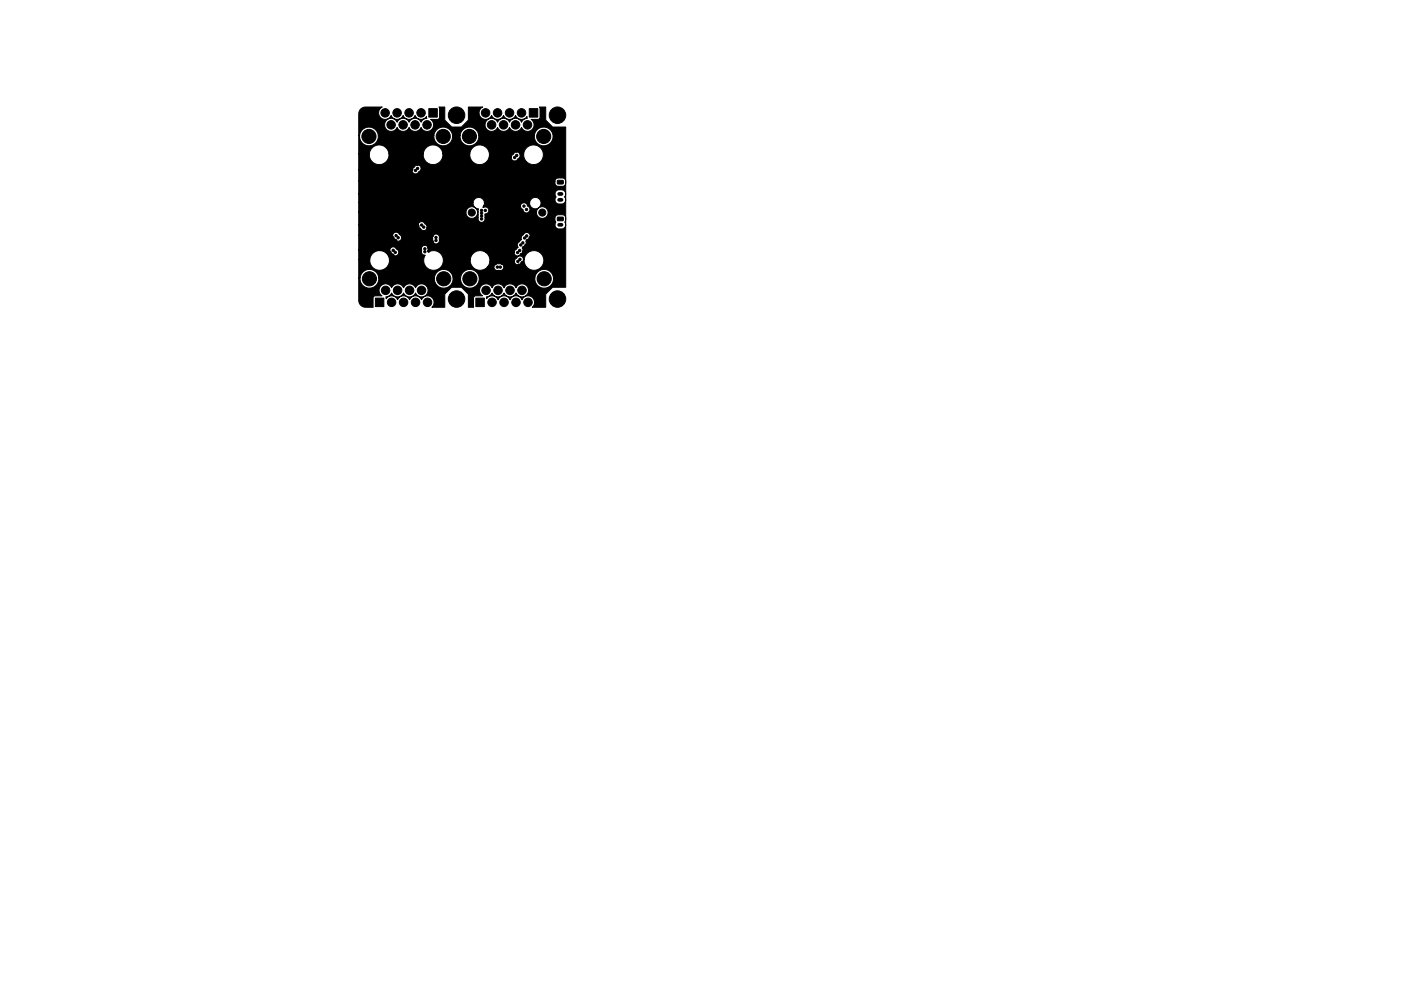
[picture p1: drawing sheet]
<svg xmlns="http://www.w3.org/2000/svg" width="297mm" height="210mm" viewBox="0 0 297 210" stroke-linecap="round" stroke-linejoin="round" font-family="sans-serif">
<g fill="#000" stroke="#000" stroke-width=".21">
<path d="M76.5 23.1l.4-.3 .6-.1h3.5a1.39 1.39 0 0 0-.3 2.3 1.39 1.39 0 0 0 2.2-.5 1.38 1.38 0 0 0 1.3 .8 1.38 1.38 0 0 0 1.3-.8 1.38 1.38 0 0 0 1.2 .8 1.38 1.38 0 0 0 1.3-.8 1.38 1.38 0 0 0 2.4 .2l.1 .4-.6 .2-.6 .6-.1-.1a1.38 1.38 0 0 0-1.3-.7 1.38 1.38 0 0 0-1.2 .8 1.38 1.38 0 0 0-1.2-.8 1.38 1.38 0 0 0-1.3 .8 1.39 1.39 0 0 0-2.1-.5 1.39 1.39 0 0 0 0 2.2 1.39 1.39 0 0 0 2.1-.6 1.38 1.38 0 0 0 1.3 .9 1.38 1.38 0 0 0 1.2-.9 1.38 1.38 0 0 0 1.3 .9 1.38 1.38 0 0 0 1.3-.9 1.38 1.38 0 0 0 2.1 .6 1.38 1.38 0 0 0-.1-2.3h1.4l.4-.1 .1-.4v-1.8l-.1-.3h1.2v2.8l1.5 1.4h2l1.5-1.4v-2.8h3a1.39 1.39 0 0 0-.3 2.3 1.39 1.39 0 0 0 2.2-.5 1.38 1.38 0 0 0 1.3 .8 1.38 1.38 0 0 0 1.3-.8 1.38 1.38 0 0 0 1.2 .8 1.38 1.38 0 0 0 1.3-.8 1.38 1.38 0 0 0 2.4 .2l.1 .4-.6 .2-.6 .6-.1-.1a1.38 1.38 0 0 0-1.3-.7 1.38 1.38 0 0 0-1.2 .8 1.38 1.38 0 0 0-1.2-.8 1.38 1.38 0 0 0-1.3 .8 1.39 1.39 0 0 0-2.1-.5 1.39 1.39 0 0 0 0 2.2 1.39 1.39 0 0 0 2.1-.6 1.38 1.38 0 0 0 1.3 .9 1.38 1.38 0 0 0 1.2-.9 1.38 1.38 0 0 0 1.3 .9 1.38 1.38 0 0 0 1.3-.9 1.38 1.38 0 0 0 2.1 .6 1.38 1.38 0 0 0-.1-2.3h1.4l.4-.1 .1-.4v-1.8l-.1-.3h1.3v2.8l1.4 1.4h2.8v34l-2.8 .1-1.4 1.4v2.8h-2.8l.1-.2a1.39 1.39 0 0 0-.3-2 1.39 1.39 0 0 0-2 .6 1.38 1.38 0 0 0-1.3-.8 1.38 1.38 0 0 0-1.3 .8 1.38 1.38 0 0 0-1.2-.8 1.38 1.38 0 0 0-1.3 .8 1.38 1.38 0 0 0-2.4-.2l-.1-.4 .6-.2 .6-.6 .1 .1a1.38 1.38 0 0 0 1.3 .7 1.38 1.38 0 0 0 1.2-.8 1.38 1.38 0 0 0 1.2 .8 1.38 1.38 0 0 0 1.3-.8 1.39 1.39 0 0 0 2.1 .5 1.39 1.39 0 0 0 0-2.2 1.39 1.39 0 0 0-2.1 .6 1.38 1.38 0 0 0-1.3-.9 1.38 1.38 0 0 0-1.2 .9 1.38 1.38 0 0 0-1.3-.9 1.38 1.38 0 0 0-1.3 .9 1.38 1.38 0 0 0-2.1-.6 1.38 1.38 0 0 0 .1 2.3h-1.7l-.2 .4v2h-1.1v-2.8l-1.5-1.4-2-.1-1.5 1.5v2.8h-2.7l.1-.2a1.39 1.39 0 0 0-.3-2 1.39 1.39 0 0 0-2 .6 1.38 1.38 0 0 0-1.3-.8 1.38 1.38 0 0 0-1.3 .8 1.38 1.38 0 0 0-1.2-.8 1.38 1.38 0 0 0-1.3 .8 1.38 1.38 0 0 0-2.4-.2l-.1-.4 .6-.2 .6-.6 .1 .1a1.38 1.38 0 0 0 1.3 .7 1.38 1.38 0 0 0 1.2-.8 1.38 1.38 0 0 0 1.2 .8 1.38 1.38 0 0 0 1.3-.8 1.39 1.39 0 0 0 2.1 .5 1.39 1.39 0 0 0 0-2.2 1.39 1.39 0 0 0-2.1 .6 1.38 1.38 0 0 0-1.3-.9 1.38 1.38 0 0 0-1.2 .9 1.38 1.38 0 0 0-1.3-.9 1.38 1.38 0 0 0-1.3 .9 1.38 1.38 0 0 0-2.1-.6 1.38 1.38 0 0 0 .1 2.3h-1.5l-.3 .2-.1 2.2h-1.8l-.8-.4-.3-.4-.1-.6v-4.8h.2v.3a1.99 1.99 0 0 0 2.2 1.8 1.99 1.99 0 0 0 1.8-2.1h11.8v.3a1.99 1.99 0 0 0 2.2 1.8 1.99 1.99 0 0 0 1.8-2.1h1.5v.3a1.99 1.99 0 0 0 2.2 1.8 1.99 1.99 0 0 0 1.8-2.1h11.8v.3a1.99 1.99 0 0 0 3 1.5 1.99 1.99 0 0 0 0-3.3 1.99 1.99 0 0 0-3 1.5h-11.8l-.1-.4a1.99 1.99 0 0 0-2.1-1.4 1.99 1.99 0 0 0-1.8 1.8h-1.5l-.1-.4a1.99 1.99 0 0 0-2.1-1.4 1.99 1.99 0 0 0-1.8 1.8h-11.8l-.1-.4a1.99 1.99 0 0 0-2.1-1.4 1.99 1.99 0 0 0-1.8 1.8h-.2v-3.9h2.3v.4a2.09 2.09 0 0 0 3.2 1.5 2.09 2.09 0 0 0 0-3.5 2.09 2.09 0 0 0-3.2 1.6h-2.3v-2.1h6.5v.2a1.25 1.25 0 0 0 1.7 .9 .85 .85 0 0 0-.3-1.4h5.3l.1 .4a.73 .73 0 0 0 .8 1 2.09 2.09 0 0 0 1.2 3.2 2.09 2.09 0 0 0 2.6-2.2h5.7v.4a2.09 2.09 0 0 0 1.5 1.8 2.09 2.09 0 0 0 2.2-.7h1.3v.1a.82 .82 0 0 0 1.2 .7 .76 .76 0 0 0 .9-.9 .76 .76 0 0 0-1.1-.5 .74 .74 0 0 0-1 .6h-1.3l.5-1.2h5.2v.1a.78 .78 0 0 0 .7 .7 .78 .78 0 0 0 .8-.5l.4-.6h.1v.4a2.09 2.09 0 0 0 3.2 1.5 2.09 2.09 0 0 0 0-3.5 2.09 2.09 0 0 0-3.2 1.6l-.1-.1a.78 .78 0 0 0-.7-.7 .78 .78 0 0 0-.8 .5l-.4 .6h-5.2l-.3-1.1-.7-.8h6.1v.1a.78 .78 0 0 0 .7 .7 .78 .78 0 0 0 .8-.5 .73 .73 0 0 0 .2-1.2l.5-.4a.99 .99 0 0 0 .4-1.1l.3-.4a.76 .76 0 0 0 .2-1.2 .76 .76 0 0 0-1.2 .3 .99 .99 0 0 0-.4 1.1l-.3 .4a.73 .73 0 0 0-.3 1.2l-.7 .6-.2 .4h-6.1a2.08 2.08 0 0 0-3.2 1.6h-5.7l-.1-.4a2.08 2.08 0 0 0-3.1-1.2l-.1-.4a.73 .73 0 0 0-.4-1 .73 .73 0 0 0-1 .6l-5.4-.1a.74 .74 0 0 0-.7-.2 .74 .74 0 0 0-.6 .6h-6.5v-3.1h7.2v.2a1.25 1.25 0 0 0 1.6 .9l.2-.7h6.6l.1 .4a.76 .76 0 0 0 .7 1 .76 .76 0 0 0 .6-1.1 .74 .74 0 0 0-.5-.9 .74 .74 0 0 0-.9 .6h-6.6l-.5-.6a.74 .74 0 0 0-.8-.4 .74 .74 0 0 0-.5 .6h-7.2v-2.2h12.6v.1a1.25 1.25 0 0 0 1.6 1 .73 .73 0 0 0 .1-1.1h27.3l.4 .7 1 .2a.88 .88 0 0 0 .8-.5 .88 .88 0 0 0-.2-1l.1-.1a1.14 1.14 0 0 0-.2-1.3l-1.2-.1a.79 .79 0 0 0-.7 1l.2 .5-.2 .6h-27.3l-.3-.3a.74 .74 0 0 0-.8-.4 .74 .74 0 0 0-.6 .7h-12.6v-2.7h22.7v.2a1.24 1.24 0 0 0 1.9 1 1.24 1.24 0 0 0 0-2.2 1.24 1.24 0 0 0-1.9 1h-22.7v-2h24.2v.2a1.2 1.2 0 0 0 1.1 1.1v1.8a.78 .78 0 0 0 .7 1.1 .78 .78 0 0 0 .7-1.1v-.7a.76 .76 0 0 0 .8-1 .76 .76 0 0 0-1.2-.4h-.1l.3-.3h7.8v.4l.5 .4a.73 .73 0 0 0 .5 .6 .73 .73 0 0 0 .7-.1h1.6v.2a1.24 1.24 0 0 0 1.9 1 1.24 1.24 0 0 0 0-2.2 1.24 1.24 0 0 0-1.9 1l-1.5-.1a.84 .84 0 0 0-.4-1.2 .74 .74 0 0 0-.7-.7 .74 .74 0 0 0-.7 .7h-7.8l.1-.7h9.6v.2a1.21 1.21 0 0 0 1.8 .9 1.21 1.21 0 0 0 0-2 1.21 1.21 0 0 0-1.8 .9h-9.6v-.3a1.21 1.21 0 0 0-1.3-.8 1.21 1.21 0 0 0-1.1 1.1h-24.2v-1.9h41.6l.2 .7-.1 .1a.88 .88 0 0 0 .7 1.4h.7a.89 .89 0 0 0 .5-1.5 .88 .88 0 0 0 .2-1 .88 .88 0 0 0-.8-.5l-1 .1-.4 .7h-41.6v-2.7h41.6a.81 .81 0 0 0 .5 1.1h1a.79 .79 0 0 0 .7-1.1 .69 .69 0 0 0-.7-.6h-1.1l-.3 .3-.1 .3h-41.6v-2.3h11.3a.78 .78 0 0 0 .6 .8 .78 .78 0 0 0 .9-.5 .76 .76 0 0 0 .1-1.3 .76 .76 0 0 0-1.2 .4l-.4 .6h-11.3v-3.5h2.2a2.09 2.09 0 0 0 2.1 2.3 2.09 2.09 0 0 0 2.1-2.3h7.2v.4a2.09 2.09 0 0 0 2.3 1.9 2.09 2.09 0 0 0 1.9-2.3h5.7v.4a2.09 2.09 0 0 0 1.9 1.9 2.09 2.09 0 0 0 2.2-1.6h4.7v.2a.78 .78 0 0 0 .7 .7 .78 .78 0 0 0 .8-.6 .74 .74 0 0 0 .3-1h.8v.4a2.09 2.09 0 0 0 3.2 1.6 2.09 2.09 0 0 0 0-3.5 2.09 2.09 0 0 0-3.2 1.5h-.8l-.1-.1a.81 .81 0 0 0-1.3 .3l-.4 .5h-4.7a2.09 2.09 0 0 0-1.7-2.5 2.09 2.09 0 0 0-2.4 1.8h-5.7l-.1-.4a2.09 2.09 0 0 0-2.2-1.4 2.09 2.09 0 0 0-1.9 1.8h-7.2l-.1-.4a2.09 2.09 0 0 0-2.2-1.4 2.09 2.09 0 0 0-1.9 1.8h-2.2v-3.8h.1v.3a1.99 1.99 0 0 0 2.2 1.8 1.99 1.99 0 0 0 1.8-2.1h11.8v.3a1.99 1.99 0 0 0 2.2 1.8 1.99 1.99 0 0 0 1.8-2.1h1.5v.3a1.99 1.99 0 0 0 2.2 1.8 1.99 1.99 0 0 0 1.8-2.1h11.8v.3a1.99 1.99 0 0 0 3 1.5 1.99 1.99 0 0 0 0-3.3 1.99 1.99 0 0 0-3 1.5h-11.8l-.1-.4a1.99 1.99 0 0 0-2.1-1.4 1.99 1.99 0 0 0-1.8 1.8h-1.5l-.1-.4a1.99 1.99 0 0 0-2.1-1.4 1.99 1.99 0 0 0-1.8 1.8h-11.8l-.1-.4a1.99 1.99 0 0 0-2.1-1.4 1.99 1.99 0 0 0-1.8 1.8h-.1v-4.6l.1-.6zM90.9 23h1.8v1.8h-1.8zM112.2 23h1.8v1.8h-1.8zM118.2 38.3h1.1l.1 .6-1.1 .1zM118.2 46.1h1.1l.1 .6-1.1 .1zM79.6 63.2h1.8v1.8h-1.8zM100.9 63.2h1.8v1.8h-1.8z"/>
<circle cx="78.2" cy="28.9" r="1.5"/>
<circle cx="80.4" cy="26.5" r=".9"/>
<circle cx="81.7" cy="23.9" r=".9"/>
<circle cx="82.9" cy="26.5" r=".9"/>
<circle cx="84.2" cy="23.9" r=".9"/>
<circle cx="85.5" cy="26.5" r=".9"/>
<circle cx="86.7" cy="23.9" r=".9"/>
<circle cx="87.3" cy="35.9" r=".25"/>
<circle cx="88" cy="26.5" r=".9"/>
<circle cx="88.1" cy="36.2" r=".25"/>
<circle cx="88.5" cy="34.8" r=".25"/>
<circle cx="88.5" cy="35.7" r=".25"/>
<circle cx="89.3" cy="23.9" r=".9"/>
<circle cx="90.5" cy="26.5" r=".9"/>
<circle cx="94" cy="28.9" r="1.5"/>
<circle cx="96.8" cy="32" r=".25"/>
<circle cx="96.8" cy="24.4" r="1.75"/>
<circle cx="99.5" cy="28.9" r="1.5"/>
<circle cx="101.7" cy="26.5" r=".9"/>
<circle cx="103" cy="23.9" r=".9"/>
<circle cx="104.2" cy="26.5" r=".9"/>
<circle cx="105.5" cy="23.9" r=".9"/>
<circle cx="106.8" cy="26.5" r=".9"/>
<circle cx="107.2" cy="33.4" r=".25"/>
<circle cx="108" cy="23.9" r=".9"/>
<circle cx="109.1" cy="33.4" r=".25"/>
<circle cx="109.3" cy="26.5" r=".9"/>
<circle cx="109.5" cy="32" r=".25"/>
<circle cx="109.5" cy="33" r=".25"/>
<circle cx="110.6" cy="23.9" r=".9"/>
<circle cx="111.8" cy="26.5" r=".9"/>
<circle cx="115.3" cy="28.9" r="1.5"/>
<circle cx="118" cy="32.1" r=".25"/>
<circle cx="118.2" cy="24.4" r="1.75"/>
<circle cx="78.3" cy="59.1" r="1.5"/>
<circle cx="82.7" cy="53.5" r=".25"/>
<circle cx="83.3" cy="50.4" r=".25"/>
<circle cx="83.3" cy="54.1" r=".25"/>
<circle cx="83.4" cy="53.1" r=".25"/>
<circle cx="83.8" cy="53.5" r=".25"/>
<circle cx="83.9" cy="51" r=".25"/>
<circle cx="84" cy="50" r=".25"/>
<circle cx="84.4" cy="50.4" r=".25"/>
<circle cx="88.6" cy="47.9" r=".25"/>
<circle cx="89.4" cy="47.8" r=".25"/>
<circle cx="89.8" cy="48.2" r=".25"/>
<circle cx="90.1" cy="53.4" r=".25"/>
<circle cx="90.1" cy="52.8" r=".25"/>
<circle cx="90.7" cy="48.3" r=".25"/>
<circle cx="90.9" cy="53.2" r=".25"/>
<circle cx="90.9" cy="52.5" r=".25"/>
<circle cx="91.7" cy="49.9" r=".25"/>
<circle cx="91.7" cy="51.3" r=".25"/>
<circle cx="92.4" cy="50.4" r=".25"/>
<circle cx="92.4" cy="51" r=".25"/>
<circle cx="94.1" cy="59.1" r="1.5"/>
<circle cx="96.8" cy="54.3" r=".25"/>
<circle cx="99.6" cy="59.1" r="1.5"/>
<circle cx="100" cy="45.1" r=".75"/>
<circle cx="101.4" cy="41.4" r=".25"/>
<circle cx="101.7" cy="40.6" r=".25"/>
<circle cx="102.1" cy="46.4" r=".25"/>
<circle cx="102.1" cy="44.6" r=".25"/>
<circle cx="102.1" cy="45.2" r=".25"/>
<circle cx="102.1" cy="41.4" r=".25"/>
<circle cx="102.1" cy="45.8" r=".25"/>
<circle cx="102.4" cy="40.6" r=".25"/>
<circle cx="102.9" cy="44.6" r=".25"/>
<circle cx="103" cy="41" r=".25"/>
<circle cx="105" cy="55.9" r=".25"/>
<circle cx="105.5" cy="56.7" r=".25"/>
<circle cx="106.1" cy="56.7" r=".25"/>
<circle cx="106.4" cy="55.8" r=".25"/>
<circle cx="109.7" cy="53.6" r=".25"/>
<circle cx="109.8" cy="55.5" r=".25"/>
<circle cx="110" cy="56.2" r=".25"/>
<circle cx="110.2" cy="53.1" r=".25"/>
<circle cx="110.2" cy="55" r=".25"/>
<circle cx="110.4" cy="52" r=".25"/>
<circle cx="110.5" cy="54" r=".25"/>
<circle cx="110.7" cy="55.7" r=".25"/>
<circle cx="110.8" cy="51.5" r=".25"/>
<circle cx="111" cy="53.3" r=".25"/>
<circle cx="111" cy="52.5" r=".25"/>
<circle cx="111.1" cy="43.7" r=".25"/>
<circle cx="111.2" cy="50.5" r=".25"/>
<circle cx="111.5" cy="52" r=".25"/>
<circle cx="111.6" cy="44.4" r=".25"/>
<circle cx="111.7" cy="50.1" r=".25"/>
<circle cx="111.8" cy="51" r=".25"/>
<circle cx="112.4" cy="50.4" r=".25"/>
<circle cx="112.6" cy="41.2" r=".25"/>
<circle cx="115" cy="45.1" r=".75"/>
<circle cx="115.4" cy="59.1" r="1.5"/>
<circle cx="76.6" cy="62.3" r=".25"/>
<circle cx="81.8" cy="61.6" r=".9"/>
<circle cx="83" cy="64.1" r=".9"/>
<circle cx="84.3" cy="61.6" r=".9"/>
<circle cx="85.6" cy="64.1" r=".9"/>
<circle cx="86.8" cy="61.6" r=".9"/>
<circle cx="88.1" cy="64.1" r=".9"/>
<circle cx="89.4" cy="61.6" r=".9"/>
<circle cx="90.6" cy="64.1" r=".9"/>
<circle cx="91.9" cy="61.6" r=".9"/>
<circle cx="96.8" cy="63.4" r="1.75"/>
<circle cx="103.1" cy="61.6" r=".9"/>
<circle cx="104.3" cy="64.1" r=".9"/>
<circle cx="105.6" cy="61.6" r=".9"/>
<circle cx="106.9" cy="64.1" r=".9"/>
<circle cx="108.1" cy="61.6" r=".9"/>
<circle cx="109.4" cy="64.1" r=".9"/>
<circle cx="110.7" cy="61.6" r=".9"/>
<circle cx="111.9" cy="64.1" r=".9"/>
<circle cx="113.2" cy="61.6" r=".9"/>
<circle cx="118.2" cy="63.4" r="1.75"/>
</g>
<path d="M118.5 39.9h.6M118.5 50.2h.6M118.5 48.9h.6M118.5 47.7h.6M118.5 42.4h.6M118.5 41.1h.6" fill="none" stroke="#000" stroke-width=".8"/>
</svg>
